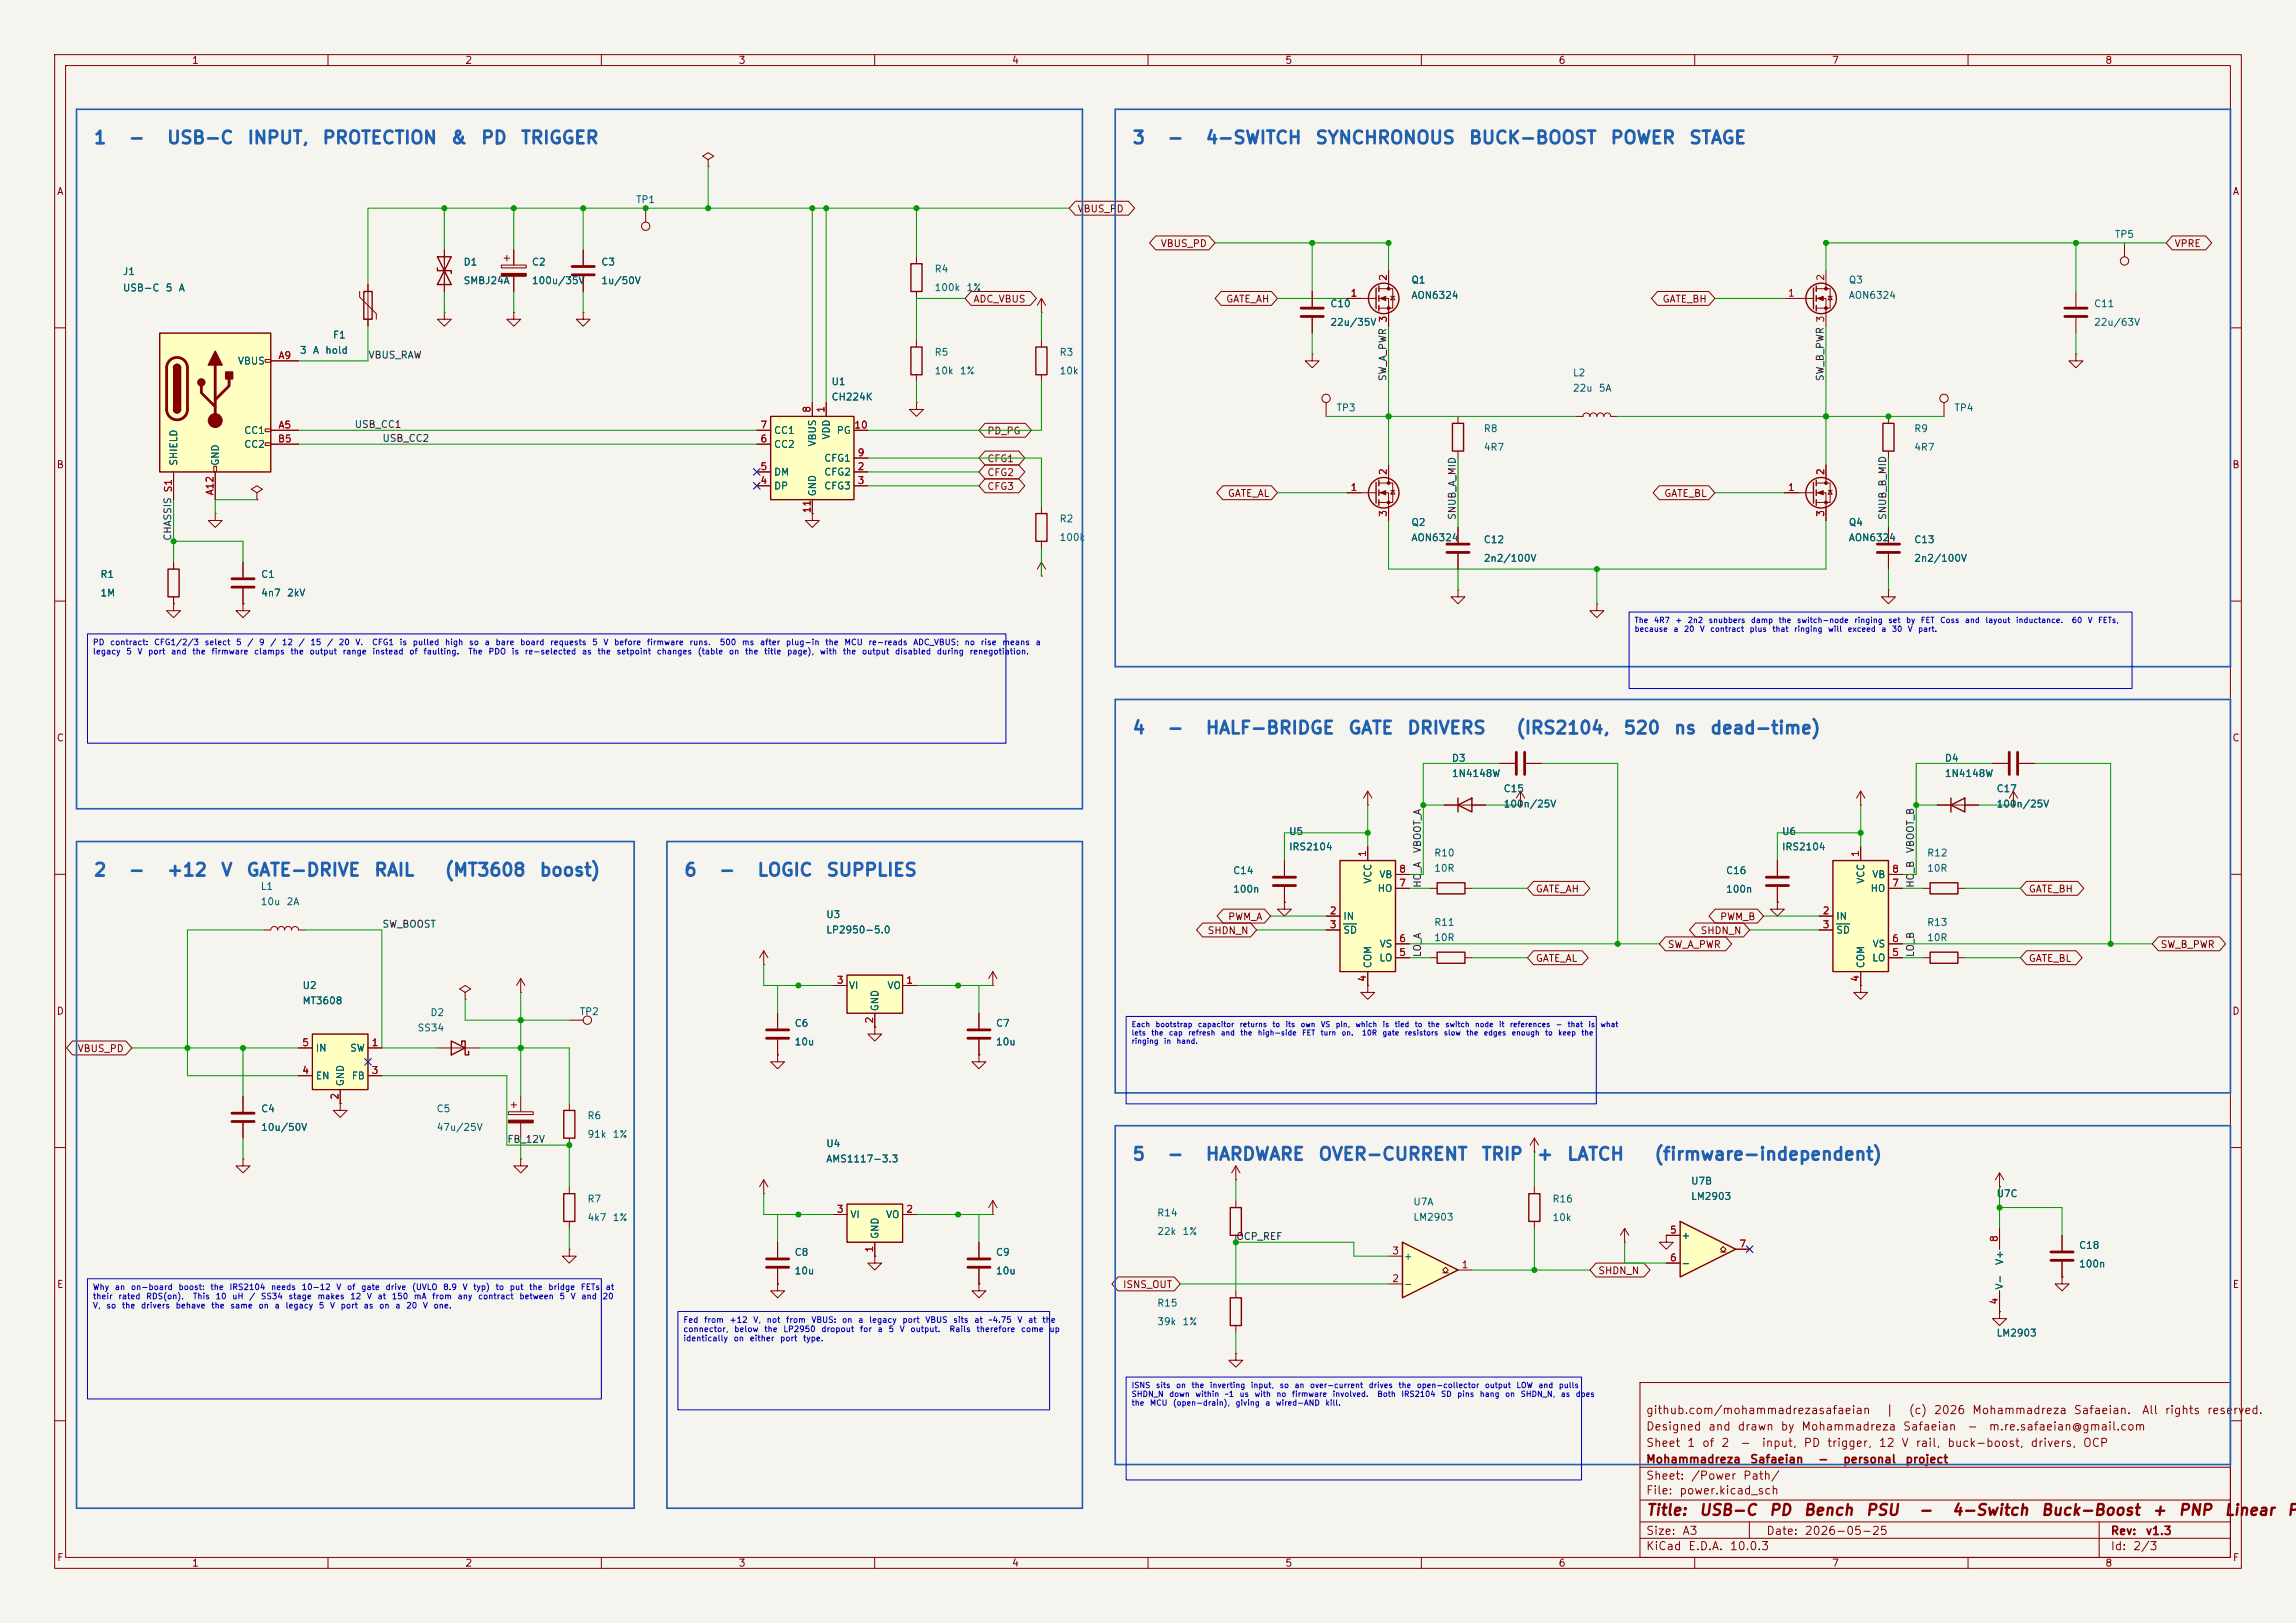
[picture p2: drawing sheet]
<svg xmlns="http://www.w3.org/2000/svg" width="420mm" height="297mm" viewBox="0 0 420 297" stroke-linecap="round" stroke-linejoin="round" font-family="sans-serif">
<defs><g id="words">
<g font-size="2.3" fill="#2060b0">
<text x="17" y="26.9">1</text>
<text x="23.4" y="26.9">-</text>
<text x="30.4" y="26.9">USB-C</text>
<text x="45.1" y="26.9">INPUT,</text>
<text x="58.8" y="26.9">PROTECTION</text>
<text x="82.3" y="26.9">&amp;</text>
<text x="87.8" y="26.9">PD</text>
<text x="95.1" y="26.9">TRIGGER</text>
<text x="207" y="26.9">3</text>
<text x="213.4" y="26.9">-</text>
<text x="220.4" y="26.9">4-SWITCH</text>
<text x="240.5" y="26.9">SYNCHRONOUS</text>
<text x="268.6" y="26.9">BUCK-BOOST</text>
<text x="294.4" y="26.9">POWER</text>
<text x="308.8" y="26.9">STAGE</text>
<text x="207" y="134.9">4</text>
<text x="213.4" y="134.9">-</text>
<text x="220.4" y="134.9">HALF-BRIDGE</text>
<text x="246.5" y="134.9">GATE</text>
<text x="257.3" y="134.9">DRIVERS</text>
<text x="277.2" y="134.9">(IRS2104,</text>
<text x="296.8" y="134.9">520</text>
<text x="306.1" y="134.9">ns</text>
<text x="312.7" y="134.9">dead-time)</text>
<text x="17" y="160.9">2</text>
<text x="23.4" y="160.9">-</text>
<text x="30.4" y="160.9">+12</text>
<text x="40.3" y="160.9">V</text>
<text x="44.9" y="160.9">GATE-DRIVE</text>
<text x="68.3" y="160.9">RAIL</text>
<text x="81.2" y="160.9">(MT3608</text>
<text x="98.6" y="160.9">boost)</text>
<text x="125" y="160.9">6</text>
<text x="131.4" y="160.9">-</text>
<text x="138.4" y="160.9">LOGIC</text>
<text x="151" y="160.9">SUPPLIES</text>
<text x="207" y="212.9">5</text>
<text x="213.4" y="212.9">-</text>
<text x="220.4" y="212.9">HARDWARE</text>
<text x="241" y="212.9">OVER-CURRENT</text>
<text x="270.9" y="212.9">TRIP</text>
<text x="281" y="212.9">+</text>
<text x="286.5" y="212.9">LATCH</text>
<text x="302.5" y="212.9">(firmware-independent)</text>
</g>
<g font-size="2" fill="#840000">
<text x="301" y="277.8">Title:</text>
<text x="310.7" y="277.8">USB-C</text>
<text x="323.5" y="277.8">PD</text>
<text x="329.8" y="277.8">Bench</text>
<text x="341.2" y="277.8">PSU</text>
<text x="350.8" y="277.8">-</text>
<text x="356.9" y="277.8">4-Switch</text>
<text x="373.2" y="277.8">Buck-Boost</text>
<text x="393.5" y="277.8">+</text>
<text x="398.3" y="277.8">PNP</text>
<text x="406.7" y="277.8">Linear</text>
<text x="418.2" y="277.8">Po</text>
</g>
<g font-size="1.5" fill="#840000">
<text x="301" y="262.1">Designed</text>
<text x="301" y="259.1">github.com/mohammadrezasafaeian</text>
<text x="312.4" y="262.1">and</text>
<text x="317.7" y="262.1">drawn</text>
<text x="325.6" y="262.1">by</text>
<text x="329.4" y="262.1">Mohammadreza</text>
<text x="344.8" y="259.1">|</text>
<text x="348" y="262.1">Safaeian</text>
<text x="349" y="259.1">(c)</text>
<text x="353.6" y="259.1">2026</text>
<text x="359.8" y="262.1">-</text>
<text x="360.6" y="259.1">Mohammadreza</text>
<text x="363.7" y="262.1">m.re.safaeian@gmail.com</text>
<text x="379.2" y="259.1">Safaeian.</text>
<text x="391.7" y="259.1">All</text>
<text x="395.9" y="259.1">rights</text>
<text x="403.6" y="259.1">reserved.</text>
<text x="301" y="268.1">Mohammadreza</text>
<text x="301" y="265.1">Sheet</text>
<text x="308.5" y="265.1">1</text>
<text x="311.2" y="265.1">of</text>
<text x="314.7" y="265.1">2</text>
<text x="318.2" y="265.1">-</text>
<text x="320" y="268.1">Safaeian</text>
<text x="322.1" y="265.1">input,</text>
<text x="329.8" y="265.1">PD</text>
<text x="332.5" y="268.1">-</text>
<text x="334.1" y="265.1">trigger,</text>
<text x="337" y="268.1">personal</text>
<text x="343.5" y="265.1">12</text>
<text x="347.7" y="265.1">V</text>
<text x="348.4" y="268.1">project</text>
<text x="350.3" y="265.1">rail,</text>
<text x="356.1" y="265.1">buck-boost,</text>
<text x="371.3" y="265.1">drivers,</text>
<text x="380.9" y="265.1">OCP</text>
<text x="301" y="273.8">File:</text>
<text x="301" y="271.1">Sheet:</text>
<text x="307.1" y="273.8">power.kicad_sch</text>
<text x="309.2" y="271.1">/Power</text>
<text x="318.7" y="271.1">Path/</text>
<text x="301" y="281.2">Size:</text>
<text x="307.6" y="281.2">A3</text>
<text x="323" y="281.2">Date:</text>
<text x="330" y="281.2">2026-05-25</text>
<text x="386" y="281.2">Rev:</text>
<text x="392.4" y="281.2">v1.3</text>
<text x="301" y="284">KiCad</text>
<text x="308.7" y="284">E.D.A.</text>
<text x="316.3" y="284">10.0.3</text>
<text x="386" y="284">Id:</text>
<text x="390.1" y="284">2/3</text>
</g>
<g font-size="1.3" fill="#840000">
<text x="35" y="12">1</text>
<text x="85" y="12">2</text>
<text x="135" y="12">3</text>
<text x="185" y="12">4</text>
<text x="235" y="12">5</text>
<text x="285" y="12">6</text>
<text x="335" y="12">7</text>
<text x="385" y="12">8</text>
<text x="10.3" y="36">A</text>
<text x="408.3" y="36">A</text>
<text x="197" y="39.2">VBUS_PD</text>
<text x="212.2" y="45.5">VBUS_PD</text>
<text x="397.7" y="45.5">VPRE</text>
<text x="178" y="55.7">ADC_VBUS</text>
<text x="224.2" y="55.7">GATE_AH</text>
<text x="304" y="55.7">GATE_BH</text>
<text x="180.5" y="79.8">PD_PG</text>
<text x="10.3" y="86">B</text>
<text x="180.5" y="90">CFG3</text>
<text x="180.5" y="87.4">CFG2</text>
<text x="180.5" y="84.9">CFG1</text>
<text x="408.2" y="86">B</text>
<text x="224.5" y="91.2">GATE_AL</text>
<text x="304.3" y="91.2">GATE_BL</text>
<text x="10.3" y="136">C</text>
<text x="408.2" y="136">C</text>
<text x="280.8" y="163.6">GATE_AH</text>
<text x="371" y="163.6">GATE_BH</text>
<text x="220.8" y="171.2">SHDN_N</text>
<text x="224.5" y="168.7">PWM_A</text>
<text x="305" y="173.8">SW_A_PWR</text>
<text x="311" y="171.2">SHDN_N</text>
<text x="314.5" y="168.7">PWM_B</text>
<text x="395.1" y="173.8">SW_B_PWR</text>
<text x="280.8" y="176.3">GATE_AL</text>
<text x="371" y="176.3">GATE_BL</text>
<text x="10.3" y="186">D</text>
<text x="408.2" y="186">D</text>
<text x="14.1" y="192.8">VBUS_PD</text>
<text x="292.3" y="233.5">SHDN_N</text>
<text x="10.3" y="236">E</text>
<text x="205.3" y="236">ISNS_OUT</text>
<text x="408.3" y="236">E</text>
<text x="10.3" y="286">F</text>
<text x="35" y="287">1</text>
<text x="85" y="287">2</text>
<text x="135" y="287">3</text>
<text x="185" y="287">4</text>
<text x="235" y="287">5</text>
<text x="285" y="287">6</text>
<text x="335" y="287">7</text>
<text x="385" y="287">8</text>
<text x="408.3" y="286">F</text>
</g>
<g font-size="1.3" fill="#006464">
<text x="116.2" y="37.5">TP1</text>
<text x="386.8" y="43.8">TP5</text>
<text x="22.4" y="50.6">J1</text>
<text x="22.4" y="53.6">USB-C</text>
<text x="30.2" y="53.6">5</text>
<text x="32.6" y="53.6">A</text>
<text x="84.7" y="48.9">D1</text>
<text x="84.7" y="52.3">SMBJ24A</text>
<text x="97.2" y="48.9">C2</text>
<text x="97.2" y="52.3">100u/35V</text>
<text x="109.9" y="48.9">C3</text>
<text x="109.9" y="52.3">1u/50V</text>
<text x="170.8" y="50.2">R4</text>
<text x="170.8" y="53.6">100k</text>
<text x="176.7" y="53.6">1%</text>
<text x="258.1" y="52.2">Q1</text>
<text x="338.1" y="52.2">Q3</text>
<text x="243.2" y="59.9">22u/35V</text>
<text x="243.2" y="56.5">C10</text>
<text x="258.1" y="55">AON6324</text>
<text x="338.1" y="55">AON6324</text>
<text x="382.9" y="59.9">22u/63V</text>
<text x="382.9" y="56.5">C11</text>
<text x="54.8" y="65.1">3</text>
<text x="57.1" y="65.1">A</text>
<text x="59.4" y="65.1">hold</text>
<text x="60.8" y="62.3">F1</text>
<text x="170.8" y="65.4">R5</text>
<text x="193.7" y="65.4">R3</text>
<text x="43.4" y="67">VBUS</text>
<text x="152" y="70.8">U1</text>
<text x="170.8" y="68.8">10k</text>
<text x="175.5" y="68.8">1%</text>
<text x="193.7" y="68.8">10k</text>
<text x="287.6" y="72">22u</text>
<text x="287.6" y="69.2">L2</text>
<text x="292.3" y="72">5A</text>
<text x="152" y="73.6">CH224K</text>
<text x="244.4" y="75.6">TP3</text>
<text x="357.4" y="75.6">TP4</text>
<text x="44.6" y="79.7">CC1</text>
<text x="44.6" y="82.3">CC2</text>
<text x="141.5" y="82.3">CC2</text>
<text x="141.5" y="79.7">CC1</text>
<text x="149.6" y="81.8" transform="rotate(-90 149.6 81.8)">VBUS</text>
<text x="152.1" y="80.5" transform="rotate(-90 152.1 80.5)">VDD</text>
<text x="153" y="79.7">PG</text>
<text x="271.3" y="79.4">R8</text>
<text x="271.3" y="82.8">4R7</text>
<text x="350" y="79.4">R9</text>
<text x="350" y="82.8">4R7</text>
<text x="32.7" y="85.3" transform="rotate(-90 32.7 85.3)">SHIELD</text>
<text x="40.3" y="85.3" transform="rotate(-90 40.3 85.3)">GND</text>
<text x="141.5" y="89.9">DP</text>
<text x="141.5" y="87.3">DM</text>
<text x="150.7" y="87.3">CFG2</text>
<text x="150.7" y="89.9">CFG3</text>
<text x="150.7" y="84.8">CFG1</text>
<text x="149.6" y="90.9" transform="rotate(-90 149.6 90.9)">GND</text>
<text x="193.7" y="95.9">R2</text>
<text x="193.7" y="99.3">100k</text>
<text x="258.1" y="96.5">Q2</text>
<text x="258.1" y="99.3">AON6324</text>
<text x="271.3" y="99.7">C12</text>
<text x="338.1" y="96.5">Q4</text>
<text x="338.1" y="99.3">AON6324</text>
<text x="350" y="99.7">C13</text>
<text x="18.3" y="106.1">R1</text>
<text x="47.7" y="106.1">C1</text>
<text x="271.3" y="103.1">2n2/100V</text>
<text x="350" y="103.1">2n2/100V</text>
<text x="18.3" y="109.5">1M</text>
<text x="47.7" y="109.5">4n7</text>
<text x="52.4" y="109.5">2kV</text>
<text x="265.5" y="139.7">D3</text>
<text x="265.5" y="142.5">1N4148W</text>
<text x="355.6" y="139.7">D4</text>
<text x="355.6" y="142.5">1N4148W</text>
<text x="274.9" y="145.3">C15</text>
<text x="274.9" y="148.1">100n/25V</text>
<text x="365.1" y="145.3">C17</text>
<text x="365.1" y="148.1">100n/25V</text>
<text x="235.7" y="155.9">IRS2104</text>
<text x="235.7" y="153.1">U5</text>
<text x="325.9" y="155.9">IRS2104</text>
<text x="325.9" y="153.1">U6</text>
<text x="225.5" y="160.3">C14</text>
<text x="251.2" y="161.8" transform="rotate(-90 251.2 161.8)">VCC</text>
<text x="252.2" y="161">VB</text>
<text x="262.2" y="157">R10</text>
<text x="262.2" y="159.8">10R</text>
<text x="315.6" y="160.3">C16</text>
<text x="341.3" y="161.8" transform="rotate(-90 341.3 161.8)">VCC</text>
<text x="342.4" y="161">VB</text>
<text x="352.4" y="157">R12</text>
<text x="352.4" y="159.8">10R</text>
<text x="47.6" y="166">10u</text>
<text x="47.6" y="163.2">L1</text>
<text x="52.3" y="166">2A</text>
<text x="225.5" y="163.7">100n</text>
<text x="251.9" y="163.5">HO</text>
<text x="315.6" y="163.7">100n</text>
<text x="342.1" y="163.5">HO</text>
<text x="151" y="171.1">LP2950-5.0</text>
<text x="151" y="168.3">U3</text>
<text x="245.6" y="168.6">IN</text>
<text x="245.6" y="171.2">SD</text>
<text x="252.3" y="173.7">VS</text>
<text x="262.2" y="169.7">R11</text>
<text x="262.2" y="172.5">10R</text>
<text x="335.8" y="168.6">IN</text>
<text x="335.8" y="171.2">SD</text>
<text x="342.4" y="173.7">VS</text>
<text x="352.4" y="169.7">R13</text>
<text x="352.4" y="172.5">10R</text>
<text x="251.2" y="177.3" transform="rotate(-90 251.2 177.3)">COM</text>
<text x="252.2" y="176.2">LO</text>
<text x="341.3" y="177.3" transform="rotate(-90 341.3 177.3)">COM</text>
<text x="342.4" y="176.2">LO</text>
<text x="55.2" y="181.3">U2</text>
<text x="55.2" y="184.1">MT3608</text>
<text x="155.2" y="181.3">VI</text>
<text x="161" y="185.2" transform="rotate(-90 161 185.2)">GND</text>
<text x="162.2" y="181.3">VO</text>
<text x="76.3" y="189">SS34</text>
<text x="78.6" y="186.2">D2</text>
<text x="105.9" y="186.1">TP2</text>
<text x="145.2" y="188.2">C6</text>
<text x="145.2" y="191.6">10u</text>
<text x="182.1" y="188.2">C7</text>
<text x="182.1" y="191.6">10u</text>
<text x="57.7" y="197.8">EN</text>
<text x="57.7" y="192.7">IN</text>
<text x="63.9" y="192.7">SW</text>
<text x="64.2" y="197.8">FB</text>
<text x="47.7" y="203.8">C4</text>
<text x="63.2" y="198.9" transform="rotate(-90 63.2 198.9)">GND</text>
<text x="79.8" y="203.8">C5</text>
<text x="47.7" y="207.2">10u/50V</text>
<text x="79.8" y="207.2">47u/25V</text>
<text x="107.3" y="205.1">R6</text>
<text x="107.3" y="208.5">91k</text>
<text x="112" y="208.5">1%</text>
<text x="151" y="213">AMS1117-3.3</text>
<text x="151" y="210.2">U4</text>
<text x="107.3" y="220.4">R7</text>
<text x="258.4" y="220.9">U7A</text>
<text x="283.9" y="220.4">R16</text>
<text x="309.2" y="219.9">LM2903</text>
<text x="309.2" y="217.1">U7B</text>
<text x="365.1" y="219.4">U7C</text>
<text x="107.3" y="223.8">4k7</text>
<text x="112" y="223.8">1%</text>
<text x="155.4" y="223.2">VI</text>
<text x="161" y="226.8" transform="rotate(-90 161 226.8)">GND</text>
<text x="162" y="223.2">VO</text>
<text x="211.6" y="222.9">R14</text>
<text x="211.6" y="226.3">22k</text>
<text x="216.2" y="226.3">1%</text>
<text x="258.4" y="223.7">LM2903</text>
<text x="283.9" y="223.8">10k</text>
<text x="307.5" y="227">+</text>
<text x="145.2" y="230.1">C8</text>
<text x="145.2" y="233.5">10u</text>
<text x="182.1" y="230.1">C9</text>
<text x="182.1" y="233.5">10u</text>
<text x="256.7" y="230.8">+</text>
<text x="307.5" y="232.1">-</text>
<text x="366.7" y="231.6" transform="rotate(-90 366.7 231.6)">V+</text>
<text x="380.2" y="232.2">100n</text>
<text x="380.2" y="228.8">C18</text>
<text x="211.6" y="239.4">R15</text>
<text x="256.7" y="235.9">-</text>
<text x="366.7" y="236.1" transform="rotate(-90 366.7 236.1)">V-</text>
<text x="211.6" y="242.8">39k</text>
<text x="216.2" y="242.8">1%</text>
<text x="365.1" y="244.9">LM2903</text>
</g>
<g font-size="1.3" fill="#a90000">
<text x="254" y="51.5" transform="rotate(-90 254 51.5)">2</text>
<text x="334" y="51.5" transform="rotate(-90 334 51.5)">2</text>
<text x="246.9" y="54.6">1</text>
<text x="254" y="59.1" transform="rotate(-90 254 59.1)">3</text>
<text x="327" y="54.6">1</text>
<text x="50.8" y="66">A9</text>
<text x="148.6" y="75.6" transform="rotate(-90 148.6 75.6)">8</text>
<text x="151.1" y="75.6" transform="rotate(-90 151.1 75.6)">1</text>
<text x="50.7" y="81.3">B5</text>
<text x="50.8" y="78.7">A5</text>
<text x="139" y="81.3">6</text>
<text x="139" y="78.7">7</text>
<text x="156.2" y="78.7">10</text>
<text x="156.8" y="83.8">9</text>
<text x="139" y="88.9">4</text>
<text x="139" y="86.3">5</text>
<text x="156.8" y="86.3">2</text>
<text x="156.8" y="88.9">3</text>
<text x="254" y="87.1" transform="rotate(-90 254 87.1)">2</text>
<text x="334" y="87.1" transform="rotate(-90 334 87.1)">2</text>
<text x="31.7" y="90.2" transform="rotate(-90 31.7 90.2)">S1</text>
<text x="39.3" y="90.8" transform="rotate(-90 39.3 90.8)">A12</text>
<text x="148.6" y="94" transform="rotate(-90 148.6 94)">11</text>
<text x="246.9" y="90.1">1</text>
<text x="254" y="94.7" transform="rotate(-90 254 94.7)">3</text>
<text x="327" y="90.1">1</text>
<text x="334" y="94.7" transform="rotate(-90 334 94.7)">3</text>
<text x="250.2" y="156.9" transform="rotate(-90 250.2 156.9)">1</text>
<text x="255.8" y="160">8</text>
<text x="340.3" y="156.9" transform="rotate(-90 340.3 156.9)">1</text>
<text x="346" y="160">8</text>
<text x="243.1" y="167.6">2</text>
<text x="255.8" y="162.5">7</text>
<text x="333.3" y="167.6">2</text>
<text x="346" y="162.5">7</text>
<text x="243.1" y="170.2">3</text>
<text x="255.8" y="172.7">6</text>
<text x="333.3" y="170.2">3</text>
<text x="346" y="172.7">6</text>
<text x="250.2" y="179.8" transform="rotate(-90 250.2 179.8)">4</text>
<text x="255.8" y="175.2">5</text>
<text x="340.3" y="179.8" transform="rotate(-90 340.3 179.8)">4</text>
<text x="346" y="175.2">5</text>
<text x="153" y="180.3">3</text>
<text x="165.7" y="180.3">1</text>
<text x="55.2" y="191.7">5</text>
<text x="67.9" y="191.7">1</text>
<text x="160" y="187.4" transform="rotate(-90 160 187.4)">2</text>
<text x="55.2" y="196.8">4</text>
<text x="67.9" y="196.8">3</text>
<text x="62.2" y="201.4" transform="rotate(-90 62.2 201.4)">2</text>
<text x="153" y="222.2">3</text>
<text x="165.7" y="222.2">2</text>
<text x="305.4" y="226">5</text>
<text x="365.7" y="227.4" transform="rotate(-90 365.7 227.4)">8</text>
<text x="160" y="229.3" transform="rotate(-90 160 229.3)">1</text>
<text x="254.6" y="229.8">3</text>
<text x="267.3" y="232.4">1</text>
<text x="305.4" y="231.1">6</text>
<text x="318.1" y="228.6">7</text>
<text x="254.6" y="234.9">2</text>
<text x="365.7" y="238.8" transform="rotate(-90 365.7 238.8)">4</text>
</g>
<g font-size="1.3" fill="#0f0f0f">
<text x="67.3" y="65.9">VBUS_RAW</text>
<text x="253.9" y="69.8" transform="rotate(-90 253.9 69.8)">SW_A_PWR 3</text>
<text x="333.9" y="69.8" transform="rotate(-90 333.9 69.8)">SW_B_PWR 3</text>
<text x="64.8" y="78.6">USB_CC1</text>
<text x="69.8" y="81.2">USB_CC2</text>
<text x="266.6" y="95.2" transform="rotate(-90 266.6 95.2)">SNUB_A_MID</text>
<text x="345.3" y="95.2" transform="rotate(-90 345.3 95.2)">SNUB_B_MID</text>
<text x="31.6" y="99.1" transform="rotate(-90 31.6 99.1)">CHASSIS S1</text>
<text x="260.2" y="156.2" transform="rotate(-90 260.2 156.2)">VBOOT_A</text>
<text x="350.4" y="156.2" transform="rotate(-90 350.4 156.2)">VBOOT_B</text>
<text x="260.2" y="162.6" transform="rotate(-90 260.2 162.6)">HO_A</text>
<text x="350.4" y="162.6" transform="rotate(-90 350.4 162.6)">HO_B</text>
<text x="69.8" y="170.1">SW_BOOST</text>
<text x="260.2" y="175.3" transform="rotate(-90 260.2 175.3)">LO_A</text>
<text x="350.4" y="175.3" transform="rotate(-90 350.4 175.3)">LO_B</text>
<text x="92.7" y="209.4">FB_12V</text>
<text x="226.1" y="227.2">OCP_REF</text>
</g>
<g font-size="1.1" fill="#0000c2">
<text x="16.9" y="118.3">PD</text>
<text x="20" y="118.3">contract:</text>
<text x="28.1" y="118.3">CFG1/2/3</text>
<text x="37.3" y="118.3">select</text>
<text x="43.1" y="118.3">5</text>
<text x="45.1" y="118.3">/</text>
<text x="47.3" y="118.3">9</text>
<text x="49.3" y="118.3">/</text>
<text x="51.5" y="118.3">12</text>
<text x="54.5" y="118.3">/</text>
<text x="56.7" y="118.3">15</text>
<text x="59.7" y="118.3">/</text>
<text x="61.9" y="118.3">20</text>
<text x="64.9" y="118.3">V.</text>
<text x="68" y="118.3">CFG1</text>
<text x="73" y="118.3">is</text>
<text x="75.4" y="118.3">pulled</text>
<text x="81.3" y="118.3">high</text>
<text x="85.7" y="118.3">so</text>
<text x="88.5" y="118.3">a</text>
<text x="90.5" y="118.3">bare</text>
<text x="95" y="118.3">board</text>
<text x="100.5" y="118.3">requests</text>
<text x="108.2" y="118.3">5</text>
<text x="110.3" y="118.3">V</text>
<text x="112.2" y="118.3">before</text>
<text x="118.2" y="118.3">firmware</text>
<text x="126" y="118.3">runs.</text>
<text x="131.6" y="118.3">500</text>
<text x="135.6" y="118.3">ms</text>
<text x="138.9" y="118.3">after</text>
<text x="143.7" y="118.3">plug-in</text>
<text x="150.9" y="118.3">the</text>
<text x="154.4" y="118.3">MCU</text>
<text x="158.8" y="118.3">re-reads</text>
<text x="166.9" y="118.3">ADC_VBUS;</text>
<text x="176.3" y="118.3">no</text>
<text x="179.3" y="118.3">rise</text>
<text x="183.2" y="118.3">means</text>
<text x="189.3" y="118.3">a</text>
<text x="16.9" y="120">legacy</text>
<text x="23" y="120">5</text>
<text x="25" y="120">V</text>
<text x="27" y="120">port</text>
<text x="31.2" y="120">and</text>
<text x="35.1" y="120">the</text>
<text x="38.6" y="120">firmware</text>
<text x="46.4" y="120">clamps</text>
<text x="53" y="120">the</text>
<text x="56.5" y="120">output</text>
<text x="62.6" y="120">range</text>
<text x="68" y="120">instead</text>
<text x="74.8" y="120">of</text>
<text x="77.4" y="120">faulting.</text>
<text x="85.6" y="120">The</text>
<text x="89.3" y="120">PDO</text>
<text x="93.5" y="120">is</text>
<text x="95.9" y="120">re-selected</text>
<text x="106.3" y="120">as</text>
<text x="109.2" y="120">the</text>
<text x="112.7" y="120">setpoint</text>
<text x="120" y="120">changes</text>
<text x="127.5" y="120">(table</text>
<text x="133.2" y="120">on</text>
<text x="136.2" y="120">the</text>
<text x="139.7" y="120">title</text>
<text x="143.9" y="120">page),</text>
<text x="149.9" y="120">with</text>
<text x="154.1" y="120">the</text>
<text x="157.6" y="120">output</text>
<text x="163.6" y="120">disabled</text>
<text x="171.3" y="120">during</text>
<text x="177.3" y="120">renegotiation.</text>
<text x="16.9" y="236.3">Why</text>
<text x="16.9" y="238">their</text>
<text x="16.9" y="239.7">V,</text>
<text x="19.3" y="239.7">so</text>
<text x="20.9" y="236.3">an</text>
<text x="21.5" y="238">rated</text>
<text x="22.2" y="239.7">the</text>
<text x="23.8" y="236.3">on-board</text>
<text x="25.7" y="239.7">drivers</text>
<text x="26.6" y="238">RDS(on).</text>
<text x="32" y="239.7">behave</text>
<text x="32.5" y="236.3">boost:</text>
<text x="35.2" y="238">This</text>
<text x="38.4" y="236.3">the</text>
<text x="38.5" y="239.7">the</text>
<text x="39.3" y="238">10</text>
<text x="41.9" y="236.3">IRS2104</text>
<text x="42" y="239.7">same</text>
<text x="42.4" y="238">uH</text>
<text x="45.5" y="238">/</text>
<text x="47.2" y="239.7">on</text>
<text x="47.6" y="238">SS34</text>
<text x="49.5" y="236.3">needs</text>
<text x="50.1" y="239.7">a</text>
<text x="52.1" y="239.7">legacy</text>
<text x="52.7" y="238">stage</text>
<text x="55.1" y="236.3">10-12</text>
<text x="58" y="238">makes</text>
<text x="58.2" y="239.7">5</text>
<text x="60.3" y="239.7">V</text>
<text x="61.4" y="236.3">V</text>
<text x="62.2" y="239.7">port</text>
<text x="63.4" y="236.3">of</text>
<text x="64" y="238">12</text>
<text x="66" y="236.3">gate</text>
<text x="66.4" y="239.7">as</text>
<text x="67" y="238">V</text>
<text x="69" y="238">at</text>
<text x="69.3" y="239.7">on</text>
<text x="70.4" y="236.3">drive</text>
<text x="71.6" y="238">150</text>
<text x="72.2" y="239.7">a</text>
<text x="74.2" y="239.7">20</text>
<text x="75.3" y="236.3">(UVLO</text>
<text x="75.6" y="238">mA</text>
<text x="77.3" y="239.7">V</text>
<text x="79" y="238">from</text>
<text x="79.2" y="239.7">one.</text>
<text x="81" y="236.3">8.9</text>
<text x="83.6" y="238">any</text>
<text x="84.5" y="236.3">V</text>
<text x="86.5" y="236.3">typ)</text>
<text x="87.4" y="238">contract</text>
<text x="90.6" y="236.3">to</text>
<text x="93.2" y="236.3">put</text>
<text x="94.9" y="238">between</text>
<text x="96.7" y="236.3">the</text>
<text x="100.2" y="236.3">bridge</text>
<text x="102.2" y="238">5</text>
<text x="104.3" y="238">V</text>
<text x="106.1" y="236.3">FETs</text>
<text x="106.2" y="238">and</text>
<text x="110.1" y="238">20</text>
<text x="110.7" y="236.3">at</text>
<text x="124.9" y="242.3">Fed</text>
<text x="124.9" y="244">connector,</text>
<text x="124.9" y="245.7">identically</text>
<text x="128.7" y="242.3">from</text>
<text x="133.3" y="242.3">+12</text>
<text x="134.1" y="245.7">on</text>
<text x="134.2" y="244">below</text>
<text x="137" y="245.7">either</text>
<text x="137.7" y="242.3">V,</text>
<text x="139.7" y="244">the</text>
<text x="140.1" y="242.3">not</text>
<text x="142.6" y="245.7">port</text>
<text x="143.2" y="244">LP2950</text>
<text x="143.7" y="242.3">from</text>
<text x="146.8" y="245.7">type.</text>
<text x="148.3" y="242.3">VBUS:</text>
<text x="150.1" y="244">dropout</text>
<text x="153.9" y="242.3">on</text>
<text x="156.9" y="242.3">a</text>
<text x="157.2" y="244">for</text>
<text x="158.9" y="242.3">legacy</text>
<text x="160.4" y="244">a</text>
<text x="162.4" y="244">5</text>
<text x="164.5" y="244">V</text>
<text x="165" y="242.3">port</text>
<text x="166.4" y="244">output.</text>
<text x="169.2" y="242.3">VBUS</text>
<text x="173.6" y="244">Rails</text>
<text x="174.3" y="242.3">sits</text>
<text x="178.1" y="242.3">at</text>
<text x="178.5" y="244">therefore</text>
<text x="180.7" y="242.3">~4.75</text>
<text x="186" y="242.3">V</text>
<text x="186.7" y="244">come</text>
<text x="188" y="242.3">at</text>
<text x="190.6" y="242.3">the</text>
<text x="191.9" y="244">up</text>
</g>
<g font-size="1" fill="#0000c2">
<text x="298.9" y="114.3">The</text>
<text x="298.9" y="115.9">because</text>
<text x="302.4" y="114.3">4R7</text>
<text x="306" y="115.9">a</text>
<text x="306.4" y="114.3">+</text>
<text x="307.9" y="115.9">20</text>
<text x="308.6" y="114.3">2n2</text>
<text x="310.9" y="115.9">V</text>
<text x="312.5" y="114.3">snubbers</text>
<text x="312.7" y="115.9">contract</text>
<text x="319.9" y="115.9">plus</text>
<text x="320.2" y="114.3">damp</text>
<text x="324.1" y="115.9">that</text>
<text x="325.3" y="114.3">the</text>
<text x="328.1" y="115.9">ringing</text>
<text x="328.6" y="114.3">switch-node</text>
<text x="334.3" y="115.9">will</text>
<text x="337.9" y="115.9">exceed</text>
<text x="339.1" y="114.3">ringing</text>
<text x="344" y="115.9">a</text>
<text x="345.3" y="114.3">set</text>
<text x="346" y="115.9">30</text>
<text x="348.6" y="114.3">by</text>
<text x="348.9" y="115.9">V</text>
<text x="350.8" y="115.9">part.</text>
<text x="351.3" y="114.3">FET</text>
<text x="354.8" y="114.3">Coss</text>
<text x="359.3" y="114.3">and</text>
<text x="363.1" y="114.3">layout</text>
<text x="368.7" y="114.3">inductance.</text>
<text x="378.9" y="114.3">60</text>
<text x="381.8" y="114.3">V</text>
<text x="383.7" y="114.3">FETs,</text>
<text x="206.9" y="188.2">Each</text>
<text x="206.9" y="189.7">lets</text>
<text x="206.9" y="191.2">ringing</text>
<text x="210.5" y="189.7">the</text>
<text x="211.3" y="188.2">bootstrap</text>
<text x="212.8" y="191.2">in</text>
<text x="213.7" y="189.7">cap</text>
<text x="215.1" y="191.2">hand.</text>
<text x="217.2" y="189.7">refresh</text>
<text x="219" y="188.2">capacitor</text>
<text x="223.2" y="189.7">and</text>
<text x="226.7" y="188.2">returns</text>
<text x="226.8" y="189.7">the</text>
<text x="230" y="189.7">high-side</text>
<text x="232.7" y="188.2">to</text>
<text x="235.1" y="188.2">its</text>
<text x="237.8" y="188.2">own</text>
<text x="238.1" y="189.7">FET</text>
<text x="241.5" y="189.7">turn</text>
<text x="241.5" y="188.2">VS</text>
<text x="244.2" y="188.2">pin,</text>
<text x="245.3" y="189.7">on.</text>
<text x="247.8" y="188.2">which</text>
<text x="249" y="189.7">10R</text>
<text x="252.8" y="189.7">gate</text>
<text x="252.8" y="188.2">is</text>
<text x="255" y="188.2">tied</text>
<text x="256.9" y="189.7">resistors</text>
<text x="258.7" y="188.2">to</text>
<text x="261.1" y="188.2">the</text>
<text x="264" y="189.7">slow</text>
<text x="264.3" y="188.2">switch</text>
<text x="268.1" y="189.7">the</text>
<text x="269.7" y="188.2">node</text>
<text x="271.3" y="189.7">edges</text>
<text x="274.1" y="188.2">it</text>
<text x="276.1" y="188.2">references</text>
<text x="276.4" y="189.7">enough</text>
<text x="282.5" y="189.7">to</text>
<text x="284.5" y="188.2">-</text>
<text x="284.9" y="189.7">keep</text>
<text x="286.7" y="188.2">that</text>
<text x="289.2" y="189.7">the</text>
<text x="290.5" y="188.2">is</text>
<text x="292.7" y="188.2">what</text>
<text x="206.9" y="254.3">ISNS</text>
<text x="206.9" y="255.9">SHDN_N</text>
<text x="206.9" y="257.5">the</text>
<text x="210.3" y="257.5">MCU</text>
<text x="211.3" y="254.3">sits</text>
<text x="213.8" y="255.9">down</text>
<text x="214.5" y="257.5">(open-drain),</text>
<text x="215" y="254.3">on</text>
<text x="217.9" y="254.3">the</text>
<text x="218.6" y="255.9">within</text>
<text x="221.2" y="254.3">inverting</text>
<text x="224" y="255.9">~1</text>
<text x="225.9" y="257.5">giving</text>
<text x="226.6" y="255.9">us</text>
<text x="228.7" y="254.3">input,</text>
<text x="229.4" y="255.9">with</text>
<text x="231.4" y="257.5">a</text>
<text x="233.3" y="257.5">wired-AND</text>
<text x="233.4" y="255.9">no</text>
<text x="234" y="254.3">so</text>
<text x="236.2" y="255.9">firmware</text>
<text x="236.7" y="254.3">an</text>
<text x="239.5" y="254.3">over-current</text>
<text x="242.3" y="257.5">kill.</text>
<text x="243.7" y="255.9">involved.</text>
<text x="250.3" y="254.3">drives</text>
<text x="251.8" y="255.9">Both</text>
<text x="255.7" y="254.3">the</text>
<text x="256.2" y="255.9">IRS2104</text>
<text x="259.1" y="254.3">open-collector</text>
<text x="263.5" y="255.9">SD</text>
<text x="266.5" y="255.9">pins</text>
<text x="270.6" y="255.9">hang</text>
<text x="271.5" y="254.3">output</text>
<text x="275.2" y="255.9">on</text>
<text x="277.3" y="254.3">LOW</text>
<text x="278.1" y="255.9">SHDN_N,</text>
<text x="281.3" y="254.3">and</text>
<text x="285" y="254.3">pulls</text>
<text x="285.4" y="255.9">as</text>
<text x="288.1" y="255.9">does</text>
</g>
</g></defs>
<path d="M0 0h420v297h-420z" fill="#f5f4ef" stroke="#f5f4ef" stroke-width=".18"/>
<g fill="none" stroke="#840000" stroke-width=".18">
<path d="M10 10h400v277h-400zM12 12h396v273h-396zM60 10v2M110 10v2M160 10v2M210 10v2M260 10v2M310 10v2M360 10v2M118.1 38.1v2.5M81.3 57.2v1.2h1.2l-1.2 1.3-1.3-1.3h1.3M81.3 57.2h.1"/>
<path d="M81.3 45.7v7.6M94 57.2v1.2h1.2l-1.2 1.3-1.3-1.3h1.3M94 57.2h.1M240 53.3v2.8M240 58.2v2.8M246.4 54.6h5.3M252.2 52.8h2.6v3.6h-2.6M252.2 54.6h1.8v5.1M254 49.5v3.3M254.4 54.2h.7M254.8 54.2l.3 .7h-.7zM10 60h2"/>
<path d="M242.6 73.7v2.5M266.7 76.2v1.3M408 60h2M39.4 94v1.3h1.2l-1.2 1.2-1.3-1.2h1.3M39.4 94h.1M47 90.2l1-.7-1-.6-1 .6 1 .7v1.2M47 91.4h.1M266.7 82.6v1.2M266.7 96.5v2.8M10 110h2M31.7 110.5v1.3h1.3l-1.3 1.2-1.2-1.2h1.2M31.7 110.5h.1"/>
<path d="M44.4 110.5v1.3h1.3l-1.3 1.2-1.2-1.2h1.2M44.4 110.5h.1M44.4 102.9v2.8M44.4 107.7v2.8M266.7 101.3v2.8M408 110h2M274.3 139.7h2.8M279.1 139.7h2.8M10 160h2M250.2 147.3h.1M250.2 144.8l-.8 1.3M250.2 144.8l.8 1.3"/>
<path d="M250.2 144.8v2.5M264.2 147.3h7.6M325.1 157.5v2.8M408 160h2M325.1 162.3v2.8M10 210h2M408 210h2M300 253h108v32h-108zM10 260h2M300 278.5h108M300 274.5h108M300 268.5h108"/>
<path d="M320 278.5v3M384 278.5v6.5M408 260h2M60 285v2M110 285v2M160 285v2M210 285v2M260 285v2M300 281.5h108M310 285v2M360 285v2"/>
<circle cx="118.1" cy="41.4" r=".76"/>
<circle cx="242.6" cy="72.9" r=".76"/>
</g>
<g fill="none" stroke="#840000" stroke-width=".25">
<path d="M80 47h2.5l-2.5 5.1h2.5zM80 49v.5h2.5v.5M251.7 52.7v3.8M252.2 52.3v1M252.2 54.1v1M252.2 55.9v1M265.7 77.5h2v5.1h-2zM266.7 147.3l2.5-1.2v2.5zM266.7 146.1v2.5"/>
<circle cx="253.1" cy="54.6" r="2.79"/>
</g>
<path d="M238 56.4h4.1M238 57.9h4.1M264.7 99.6h4M42.4 105.9h4.1M42.4 107.4h4.1M264.7 101.1h4M277.4 137.7v4M278.9 137.7v4M323.1 160.5h4.1M323.1 162.1h4.1" fill="none" stroke="#840000" stroke-width=".51"/>
<g fill="#840000" stroke="#840000" stroke-width=".18">
<path d="M252.5 54.6l1-.4v.8z"/>
<circle cx="254" cy="52.8" r=".25"/>
<circle cx="254" cy="56.4" r=".25"/>
</g>
<path d="M335.3 157.5h10.1v20.3h-10.1z" fill="#ffffc2"/>
<path d="M335.3 157.5h10.1v20.3h-10.1z" fill="none" stroke="#840000" stroke-width=".25"/>
<g fill="none" stroke="#840000" stroke-width=".18">
<path d="M91.7 48.5h4.6v.5h-4.6zM92.2 47.2h1M92.7 46.7v1.1M94 45.7v2.8M94 50.5v2.8M340.4 147.3h.1M340.4 144.8v2.5M340.4 154.9v2.6M340.4 144.8l-.8 1.3M340.4 144.8l.7 1.3M325.1 165.1v1.3h1.3l-1.3 1.2-1.3-1.2h1.3M325.1 165.1h.1"/>
<path d="M332.7 167.6h2.6M332.7 170.2h2.6M340.4 177.8v2.5M345.4 175.3h2.6M345.4 172.7h2.6M345.4 162.6h2.6M345.4 160h2.6M340.4 180.3v1.3h1.2l-1.2 1.3-1.3-1.3h1.3M340.4 180.3h.1"/>
</g>
<path d="M335.9 169.1h2.4" fill="none" stroke="#006464" stroke-width=".18"/>
<path d="M91.7 50h4.6v.5h-4.6z" fill="#840000" stroke="#840000" stroke-width=".18"/>
<path d="M245.1 157.5h10.2v20.3h-10.2z" fill="#ffffc2"/>
<path d="M245.1 157.5h10.2v20.3h-10.2zM103.1 203.2h2.1v5.1h-2.1zM103.1 218.4h2.1v5.1h-2.1z" fill="none" stroke="#840000" stroke-width=".25"/>
<g fill="none" stroke="#840000" stroke-width=".18">
<path d="M250.2 154.9v2.6M242.6 167.6h2.5M242.6 170.2h2.5M250.2 177.8v2.5M255.3 175.3h2.5M255.3 172.7h2.5M255.3 162.6h2.5M255.3 160h2.5M104.1 186.7h2.6M44.4 200.7v2.8M44.4 205.5v2.8M62.2 201.9v1.3h1.3l-1.3 1.3-1.2-1.3h1.2"/>
<path d="M62.2 201.9h.1M104.1 201.9v1.3M104.1 208.3v1.3M104.1 217.2v1.2M104.1 223.5v1.3"/>
<circle cx="107.4" cy="186.7" r=".76"/>
</g>
<path d="M245.7 169.1h2.5" fill="none" stroke="#006464" stroke-width=".18"/>
<path d="M42.4 203.7h4.1M42.4 205.2h4.1" fill="none" stroke="#840000" stroke-width=".51"/>
<path d="M57.1 189.2h10.2v10.2h-10.2z" fill="#ffffc2"/>
<path d="M66.5 53.3h1.6v5.1h-1.6zM57.1 189.2h10.2v10.2h-10.2z" fill="none" stroke="#840000" stroke-width=".25"/>
<g fill="none" stroke="#840000" stroke-width=".18">
<path d="M129.5 29.2l1.1-.6-1.1-.7-1 .7 1 .6v1.3M129.5 30.5h.1M65.8 53.3v1.1l3 3v1M67.3 52.1v7.6M234.9 157.5v2.8M48.3 170.2h1.2a.64 .64 0 0 1 .7-.7 .64 .64 0 0 1 .6 .7 .64 .64 0 0 1 .6-.7 .64 .64 0 0 1 .7 .7 .64 .64 0 0 1 .6-.7 .64 .64 0 0 1 .6 .7 .64 .64 0 0 1 .7-.7 .64 .64 0 0 1 .6 .7h1.3M95.2 179.1l-.7 1.2M95.2 179.1l.8 1.2M95.2 179.1v2.5M234.9 165.1v1.3h1.3l-1.3 1.2-1.2-1.2h1.2M234.9 165.1h.1M234.9 162.3v2.8"/>
<path d="M54.6 191.8h2.5M54.6 196.9h2.5M62.2 199.4v2.5M67.3 191.8h2.5M67.3 196.9h2.5M85.1 181.6l1-.6-1-.7-1 .7 1 .6v1.3M85.1 182.9h.1M95.2 181.6h.1M250.2 180.3v1.3h1.3l-1.3 1.3-1.3-1.3h1.3M250.2 180.3h.1"/>
</g>
<path d="M232.9 160.5h4.1M232.9 162.1h4.1" fill="none" stroke="#840000" stroke-width=".51"/>
<path d="M141 76.2h15.2v15.2h-15.2z" fill="#ffffc2"/>
<path d="M141 76.2h15.2v15.2h-15.2zM262.9 161.5h5.1v2.1h-5.1zM262.9 174.2h5.1v2.1h-5.1z" fill="none" stroke="#840000" stroke-width=".25"/>
<g fill="none" stroke="#840000" stroke-width=".18">
<path d="M106.7 57.2v1.2h1.2l-1.2 1.3-1.3-1.3h1.3M106.7 57.2h.1M106.7 45.7v2.8M106.7 50.5v2.8M138.4 78.7h2.6M148.6 73.7v2.5M151.1 73.7v2.5M156.2 78.7h2.5M138.4 86.4h2.6M138.4 88.9h2.6M138.4 81.3h2.6M148.6 91.4v2.6"/>
<path d="M156.2 86.4h2.5M156.2 88.9h2.5M156.2 83.8h2.5M278.1 147.3h.1M278.1 144.8l-.7 1.3M278.1 144.8l.8 1.3M278.1 144.8v2.5M261.6 162.6h1.3M261.6 175.3h1.3M268 162.6h1.2M268 175.3h1.2"/>
</g>
<path d="M104.6 48.8h4.1M104.6 50.3h4.1" fill="none" stroke="#840000" stroke-width=".51"/>
<path d="M29.2 61h20.3v25.4h-20.3z" fill="#ffffc2"/>
<g fill="none" stroke="#840000" stroke-width=".18">
<path d="M190.5 57.2h.1M190.5 54.6l-.8 1.3M190.5 54.6l.8 1.3M190.5 54.6v2.6M326.4 54.6h5.3M332.2 52.8h2.6v3.6h-2.6M332.2 54.6h1.8v5.1M334 49.5v3.3M334.4 54.2h.8M334.8 54.2l.4 .7h-.8zM379.7 53.3v2.8M379.7 58.2v2.8"/>
<path d="M388.6 44.5v2.5M48.5 65.8h1v.5h-1zM48.5 78.5h1v.5h-1zM49.5 78.7h5.1M49.5 66h5.1M190.5 62.2v1.3M190.5 68.6v1.3M240 64.8v1.2h1.3l-1.3 1.3-1.2-1.3h1.2M240 64.8h.1M288.3 76.2h1.3a.64 .64 0 0 1 .6-.6 .64 .64 0 0 1 .6 .6 .64 .64 0 0 1 .7-.6 .64 .64 0 0 1 .6 .6 .64 .64 0 0 1 .6-.6 .64 .64 0 0 1 .7 .6 .64 .64 0 0 1 .6-.6 .64 .64 0 0 1 .6 .6h1.3M345.4 76.2v1.3M355.6 73.7v2.5"/>
<path d="M379.7 64.8v1.2h1.3l-1.3 1.3-1.2-1.3h1.2M379.7 64.8h.1M31.7 86.4v5M39.1 85.3h.5v1.1h-.5zM39.4 86.4v5M48.5 81h1v.5h-1zM49.5 81.3h5.1M148.6 94v1.3h1.3l-1.3 1.2-1.3-1.2h1.3M148.6 94h.1M190.5 92.7v1.3M190.5 99.1v1.2M246.4 90.2h5.3"/>
<path d="M252.2 88.4h2.6v3.5h-2.6M252.2 90.2h1.8v5.1M254 85.1v3.3M254.4 89.8h.7M254.8 89.8l.3 .6h-.7zM345.4 82.6v1.2M345.4 96.5v2.8M31.7 102.9v1.2M31.7 109.2v1.3M190.5 105.4h.1M190.5 102.9v2.5M190.5 102.9l-.8 1.2"/>
<path d="M190.5 102.9l.8 1.2M292.1 110.5v1.3h1.3l-1.3 1.2-1.3-1.2h1.3M292.1 110.5h.1M345.4 101.3v2.8M139.7 218.4h.1M139.7 215.9l-.8 1.3M139.7 215.9l.8 1.3M139.7 215.9v2.5M226.1 219.7v1.3M226.1 226.1v1.2"/>
<circle cx="388.6" cy="47.8" r=".76"/>
<circle cx="355.6" cy="72.9" r=".76"/>
</g>
<g fill="none" stroke="#840000" stroke-width=".25">
<path d="M331.7 52.7v3.8M332.2 52.3v1M332.2 54.1v1M332.2 55.9v1M29.2 61h20.3v25.4h-20.3zM31.7 67.3a.64 .64 0 0 1 .7-.6 .64 .64 0 0 1 .6 .6M31.7 74.9a.64 .64 0 0 0 .7 .7 .64 .64 0 0 0 .6-.7M189.5 63.5h2v5.1h-2zM344.4 77.5h2.1v5.1h-2.1zM189.5 94h2v5.1h-2zM251.7 88.3v3.8M252.2 87.9v1"/>
<path d="M252.2 89.7v1M252.2 91.4v1.1M30.7 104.1h2.1v5.1h-2.1zM225 221h2.1v5.1h-2.1z"/>
<circle cx="333.1" cy="54.6" r="2.79"/>
<circle cx="253.1" cy="90.2" r="2.79"/>
</g>
<path d="M377.7 56.4h4.1M377.7 57.9h4.1M31 66a1.9 1.9 0 0 1 2.1-.4 1.9 1.9 0 0 1 1.2 1.7v7.6a1.91 1.91 0 0 1-1.9 1.9 1.91 1.91 0 0 1-1.9-1.9v-7.7l.2-.7zM36.8 70.6v1.3l2.6 2.5M39.4 66.8v10.2M41.9 69.3v1.3l-2.5 2.6M343.4 99.6h4.1M343.4 101.1h4.1" fill="none" stroke="#840000" stroke-width=".51"/>
<g fill="#840000" stroke="#840000" stroke-width=".25">
<path d="M31.7 67.3h1.3v7.6h-1.3z"/>
<path d="M31.9 66.9a.64 .64 0 0 1 .7-.2 .64 .64 0 0 1 .4 .6h-1.3z"/>
<path d="M31.7 74.9h1.3a.64 .64 0 0 1-.6 .7 .64 .64 0 0 1-.7-.7z"/>
<path d="M39.4 64.3l1.2 2.5h-2.5z"/>
<path d="M41.3 68.1h1.2v1.2h-1.2z"/>
<circle cx="36.8" cy="70" r=".63"/>
</g>
<g fill="#840000" stroke="#840000" stroke-width=".18">
<path d="M252.5 90.2l1-.4v.8z"/>
<path d="M332.5 54.6l1-.4v.8z"/>
<circle cx="39.4" cy="77" r="1.27"/>
<circle cx="254" cy="88.4" r=".25"/>
<circle cx="254" cy="91.9" r=".25"/>
<circle cx="334" cy="52.8" r=".25"/>
<circle cx="334" cy="56.4" r=".25"/>
</g>
<path d="M256.5 227.3l10.2 5.1-10.2 5.1z" fill="#ffffc2"/>
<path d="M166.6 48.3h2.1v5h-2.1zM166.6 63.5h2.1v5.1h-2.1zM279.7 218.4h2v5.1h-2zM225 237.5h2.1v5.1h-2.1zM256.5 227.3l10.2 5.1-10.2 5.1z" fill="none" stroke="#840000" stroke-width=".25"/>
<g fill="none" stroke="#840000" stroke-width=".18">
<path d="M167.6 47v1.3M167.6 53.3v1.3M167.6 73.7v1.2h1.3l-1.3 1.3-1.2-1.3h1.2M167.6 73.7h.1M167.6 62.2v1.3M167.6 68.6v1.3M181.6 177.8v2.5M181.6 177.8l-.8 1.3M181.6 177.8l.8 1.3M142.2 185.4v2.8M142.2 190.2v2.8M179.1 193v1.3h1.2l-1.2 1.3-1.3-1.3h1.3"/>
<path d="M179.1 193h.1M179.1 185.4v2.8M179.1 190.2v2.8M181.6 180.3h.1M181.6 219.7l-.8 1.3M181.6 219.7l.8 1.3M181.6 219.7v2.5M226.1 215.9h.1M226.1 213.4v2.5M226.1 213.4l-.8 1.2M226.1 213.4l.7 1.2M280.7 210.8h.1"/>
<path d="M280.7 208.3l-.8 1.3M280.7 208.3l.7 1.3M280.7 208.3v2.5M280.7 217.2v1.2M142.2 227.3v2.8M142.2 232.2v2.7M179.1 227.3v2.8M179.1 232.2v2.7M181.6 222.2h.1M226.1 236.2v1.3M254 234.9h2.5M254 229.9h2.5"/>
<path d="M263.9 232.9h.5l-.5-.5 .5-.5 .5 .5-.5 .5h.5M266.7 232.4h2.5M280.7 223.5v1.3M304.8 226.1v1.2h1.3l-1.3 1.3-1.3-1.3h1.3M304.8 226.1h.1M226.1 247.6v1.3h1.2l-1.2 1.3-1.3-1.3h1.3M226.1 247.6h.1M226.1 242.6v1.2"/>
</g>
<path d="M140.2 188.5h4.1M140.2 190h4.1M177 188.5h4.1M177 190h4.1M140.2 230.4h4.1M140.2 231.9h4.1M177 230.4h4.1M177 231.9h4.1" fill="none" stroke="#840000" stroke-width=".51"/>
<path d="M307.3 223.5l10.2 5.1-10.2 5.1z" fill="#ffffc2"/>
<path d="M307.3 223.5l10.2 5.1-10.2 5.1z" fill="none" stroke="#840000" stroke-width=".25"/>
<g fill="none" stroke="#840000" stroke-width=".18">
<path d="M93 203.5h4.5v.5h-4.5zM93.5 202.2h1M94 201.7v1M95.2 200.7v2.8M95.2 205.5v2.8M297.2 227.3h.1M297.2 224.8l-.8 1.3M297.2 224.8l.7 1.3M297.2 224.8v2.5M304.8 226.1h2.5M304.8 231.1h2.5M314.7 229.1h.5l-.5-.5 .5-.5 .5 .5-.5 .5h.5"/>
<path d="M317.5 228.6h2.5M377.2 233.7v1.2h1.3l-1.3 1.3-1.3-1.3h1.3M377.2 233.7h.1M365.8 240v1.3h1.2l-1.2 1.3-1.3-1.3h1.3M365.8 240h.1"/>
</g>
<path d="M93 205h4.5v.5h-4.5z" fill="#840000" stroke="#840000" stroke-width=".18"/>
<path d="M154.9 220.3h10.2v7h-10.2z" fill="#ffffc2"/>
<path d="M154.9 220.3h10.2v7h-10.2z" fill="none" stroke="#840000" stroke-width=".25"/>
<path d="M139.7 176.5h.1M139.7 174l-.8 1.3M139.7 174l.8 1.3M139.7 174v2.5M160 188v1.2h1.3l-1.3 1.3-1.3-1.3h1.3M160 188h.1M152.4 222.2h2.5M160 227.3v2.6M165.1 222.2h2.5M365.8 224.8v3.8M365.8 236.2v3.8" fill="none" stroke="#840000" stroke-width=".18"/>
<path d="M154.9 178.4h10.2v7h-10.2z" fill="#ffffc2"/>
<g fill="none" stroke="#840000" stroke-width=".25">
<path d="M331.7 88.3v3.8M332.2 87.9v1M332.2 89.7v1M332.2 91.4v1.1M356.9 147.3l2.5-1.2v2.5zM356.9 146.1v2.5M154.9 178.4h10.2v7h-10.2zM353.1 174.2h5v2.1h-5zM353.1 161.5h5v2.1h-5zM82.5 190.5l2.6 1.3-2.6 1.2zM84.5 191.1v-.6h.6v2.5h.6v-.6"/>
<circle cx="333.1" cy="90.2" r="2.79"/>
</g>
<g fill="none" stroke="#840000" stroke-width=".18">
<path d="M196.7 36.8h9.7l1.1 1.3-1.1 1.3h-9.7l-1.1-1.3zM67.3 52.1v1.2M67.3 58.4v1.3M81.3 45.7v2.6M81.3 50.8v2.5M94 45.7v2.8M94 50.5v2.8M106.7 45.7v2.8M106.7 50.5v2.8M177.6 53.3h10.9l1.1 1.3-1.1 1.3h-10.9l-1.1-1.3zM211.4 43.2h9.7l1.1 1.3-1.1 1.2h-9.7l-1.1-1.2zM223.4 53.3h9.2l1.1 1.3-1.1 1.3h-9.2l-1.1-1.3z"/>
<path d="M240 53.3v2.8M240 58.2v2.8M246.4 54.6h2.5M254 49.5v2.6M254 57.2v2.5M303.2 53.3h9.4l1.1 1.3-1.1 1.3h-9.4l-1.1-1.3zM397.4 43.2h6.1l1.1 1.3-1.1 1.2h-6.1l-1.2-1.2zM49.5 78.7h5.1M49.5 66h5.1M138.4 78.7h2.6M148.6 73.7v2.5M151.1 73.7v2.5"/>
<path d="M156.2 78.7h2.5M180.2 77.5h7.4l1.1 1.2-1.1 1.3h-7.4l-1.1-1.3zM31.7 86.4v5M39.4 86.4v5M47 91.4h.1M49.5 81.3h5.1M138.4 81.3h2.6M138.4 86.4h2.6M138.4 88.9h2.6M148.6 94h.1M148.6 91.4v2.6M156.2 86.4h2.5"/>
<path d="M156.2 88.9h2.5M156.2 83.8h2.5M180.2 87.6h6.2l1.1 1.3-1.1 1.3h-6.2l-1.1-1.3zM180.2 85.1h6.2l1.1 1.3-1.1 1.2h-6.2l-1.1-1.2zM180.2 82.5h6.2l1.1 1.3-1.1 1.3h-6.2l-1.1-1.3zM223.7 88.9h8.9l1.1 1.3-1.1 1.2h-8.9l-1.1-1.2zM246.4 90.2h2.5M254 85.1v2.5M254 92.7v2.6M266.7 96.5v2.8M303.5 88.9h9.1l1.1 1.3-1.1 1.2h-9.1l-1.1-1.2zM326.4 90.2h5.3"/>
<path d="M332.2 88.4h2.6v3.5h-2.6M332.2 90.2h1.8v5.1M334 85.1v3.3M334.4 89.8h.8M334.8 89.8l.4 .6h-.8zM345.4 96.5v2.8M31.7 110.5h.1M31.7 102.9v1.2M31.7 109.2v1.3M44.4 110.5h.1M44.4 102.9v2.8M44.4 107.7v2.8"/>
<path d="M266.7 108v1.2h1.3l-1.3 1.3-1.3-1.3h1.3M266.7 108h.1M266.7 101.3v2.8M345.4 108v1.2h1.3l-1.3 1.3-1.2-1.3h1.2M345.4 108h.1M345.4 101.3v2.8M274.3 139.7h2.8M279.1 139.7h2.8M364.5 139.7h2.8M369.3 139.7h2.8M234.9 157.5v2.8M250.2 154.9v2.6"/>
<path d="M264.2 147.3h2.5M269.2 147.3h2.6M278.1 147.3h.1M325.1 157.5v2.8M340.4 154.9v2.6M354.3 147.3h7.6M368.3 147.3h.1M368.3 144.8l-.8 1.3M368.3 144.8l.8 1.3M368.3 144.8v2.5M220 168.9h8.8l1.1 1.3-1.1 1.3h-8.8l-1.1-1.3zM223.7 166.4h7.6l1.1 1.2-1.1 1.3h-7.6l-1.1-1.3z"/>
<path d="M234.9 165.1h.1M234.9 162.3v2.8M242.6 167.6h2.5M242.6 170.2h2.5M250.2 177.8v2.5M255.3 175.3h2.5M255.3 162.6h2.5M255.3 172.7h2.5M255.3 160h2.5M280.5 161.3h9.2l1.1 1.3-1.1 1.2h-9.2l-1.1-1.2zM280.5 174h8.9l1.1 1.3-1.1 1.2h-8.9l-1.1-1.2zM304.6 171.4h11.1l1.1 1.3-1.1 1.3h-11.1l-1.1-1.3z"/>
<path d="M310.2 168.9h8.7l1.1 1.3-1.1 1.3h-8.7l-1.2-1.3zM313.7 166.4h7.8l1.1 1.2-1.1 1.3h-7.8l-1.1-1.3zM325.1 165.1h.1M325.1 162.3v2.8M332.7 167.6h2.6M332.7 170.2h2.6M340.4 177.8v2.5M345.4 175.3h2.6M345.4 162.6h2.6M345.4 172.7h2.6M345.4 160h2.6M351.8 175.3h1.3"/>
<path d="M351.8 162.6h1.3M358.1 175.3h1.3M358.1 162.6h1.3M370.7 161.3h9.4l1.1 1.3-1.1 1.2h-9.4l-1.1-1.2zM370.7 174h9.1l1.1 1.3-1.1 1.2h-9.1l-1.1-1.2zM394.8 171.4h11.2l1.1 1.3-1.1 1.3h-11.2l-1.1-1.3zM13.3 190.5h9.7l1.1 1.3-1.1 1.2h-9.7l-1.1-1.2zM54.6 191.8h2.5M54.6 196.9h2.5M62.2 199.4v2.5M67.3 191.8h2.5M67.3 196.9h2.5"/>
<path d="M80 191.8h7.6M142.2 193v1.3h1.3l-1.3 1.3-1.2-1.3h1.2M142.2 193h.1M142.2 185.4v2.8M142.2 190.2v2.8M152.4 180.3h2.5M160 188h.1M160 185.4v2.6M165.1 180.3h2.5M179.1 193h.1M179.1 185.4v2.8M179.1 190.2v2.8"/>
<path d="M250.2 180.3h.1M340.4 180.3h.1M44.4 212.1v1.3h1.3l-1.3 1.2-1.2-1.2h1.2M44.4 212.1h.1M44.4 200.7v2.8M44.4 205.5v2.8M62.2 201.9h.1M95.2 212.1v1.3h1.3l-1.3 1.2-1.2-1.2h1.2M95.2 212.1h.1M365.8 217.2h.1M365.8 214.6l-.8 1.3M365.8 214.6l.7 1.3"/>
<path d="M365.8 214.6v2.6M104.1 228.6v1.3h1.3l-1.3 1.2-1.2-1.2h1.2M104.1 228.6h.1M142.2 234.9v1.3h1.3l-1.3 1.3-1.2-1.3h1.2M142.2 234.9h.1M142.2 227.3v2.8M142.2 232.2v2.7M152.4 222.2h2.5M160 229.9v1.2h1.3l-1.3 1.3-1.3-1.3h1.3M160 229.9h.1M160 227.3v2.6M165.1 222.2h2.5"/>
<path d="M179.1 234.9v1.3h1.2l-1.2 1.3-1.3-1.3h1.3M179.1 234.9h.1M179.1 227.3v2.8M179.1 232.2v2.7M204.5 233.7h10.3l1.1 1.2-1.1 1.3h-10.3l-1.1-1.3zM291.9 231.1h8.8l1.1 1.3-1.1 1.3h-8.8l-1.1-1.3zM304.8 226.1h.1M304.8 226.1h2.5M304.8 231.1h2.5M317.5 228.6h2.5M365.8 224.8v3.8M365.8 236.2v3.8"/>
<path d="M377.2 233.7h.1M377.2 226.1v2.8M377.2 230.9v2.8M365.8 240h.1"/>
</g>
<path d="M367.5 137.7v4M369.1 137.7v4M375.2 229.1h4M375.2 230.6h4" fill="none" stroke="#840000" stroke-width=".51"/>
<g fill="#840000" stroke="#840000" stroke-width=".18">
<path d="M332.5 90.2l1-.4v.8z"/>
<circle cx="334" cy="88.4" r=".25"/>
<circle cx="334" cy="91.9" r=".25"/>
</g>
<path d="M14 20h184v128h-184zM204 20h204v102h-204zM204 128h204v72h-204zM14 154h102v122h-102zM122 154h76v122h-76zM204 206h204v62h-204z" fill="none" stroke="#2060b0" stroke-width=".3"/>
<g fill="none" stroke="#009600" stroke-width=".18">
<path d="M81.3 38.1v7.6M94 38.1v7.6M106.7 38.1v7.6M129.5 30.5v7.6M148.6 38.1v35.6M151.1 38.1v35.6M167.6 38.1v8.9M195.6 38.1h-128.3v14M67.3 59.7v6.3h-12.7M81.3 53.3v3.9M94 53.3v3.9M106.7 53.3v3.9"/>
<path d="M176.5 54.6h-8.9v7.6M190.5 57.2v5M222.2 44.5h31.8v5M233.7 54.6h12.7M240 44.5v8.8M254 59.7v25.4M313.7 54.6h12.7M334 59.7v25.4M379.7 44.5v8.8M396.2 44.5h-62.2v5M54.6 78.7h83.8M167.6 69.9v3.8"/>
<path d="M190.5 69.9v8.8h-31.8M240 61v3.8M242.6 76.2h45.7M295.9 76.2h59.7M379.7 61v3.8M31.7 99.1h12.7v3.8M31.7 91.4v11.5M47 91.4h-7.6v2.6M54.6 81.3h83.8M158.7 83.8h31.8v8.9M158.7 86.4h20.4M158.7 88.9h20.4"/>
<path d="M233.7 90.2h12.7M254 95.3v8.8h80v-8.8M266.7 83.8v12.7M313.7 90.2h12.7M345.4 83.8v12.7M190.5 100.3v5.1M266.7 104.1v3.9M292.1 104.1v6.4M345.4 104.1v3.9M274.3 139.7h-14v20.3h-2.5M281.9 139.7h14v33M364.5 139.7h-14v20.3h-2.5"/>
<path d="M372.1 139.7h14v33M250.2 147.3v7.6M250.2 152.4h-15.3v5.1M260.3 147.3h3.9M271.8 147.3h6.3M340.4 147.3v7.6M340.4 152.4h-15.3v5.1M350.5 147.3h3.8M361.9 147.3h6.4M48.3 170.2h-14v26.7h20.3M55.9 170.2h13.9v21.6h10.2M139.7 176.5v3.8h12.7"/>
<path d="M229.9 170.2h12.7M232.4 167.6h10.2M257.8 172.7h45.7M257.8 162.6h3.8M257.8 175.3h3.8M269.2 162.6h10.2M269.2 175.3h10.2M320 170.2h12.7M322.6 167.6h10.1M348 172.7h45.7M348 162.6h3.8M348 175.3h3.8"/>
<path d="M359.4 162.6h10.2M359.4 175.3h10.2M24.1 191.8h30.5M44.4 191.8v8.9M69.8 196.9h22.9v12.7h11.4v7.6M85.1 182.9v3.8h19M87.6 191.8h16.5v10.1M95.2 181.6v19.1M142.2 180.3v5.1M167.6 180.3h14M179.1 180.3v5.1M44.4 208.3v3.8"/>
<path d="M95.2 208.3v3.8M139.7 218.4v3.8h12.7M226.1 215.9v3.8M280.7 210.8v6.4M365.8 217.2v7.6M104.1 224.8v3.8M142.2 222.2v5.1M167.6 222.2h14M179.1 222.2v5.1M215.9 234.9h38.1M254 229.9h-6.4v-2.6h-21.5v8.9M269.2 232.4h21.6"/>
<path d="M280.7 224.8v7.6M297.2 227.3v3.8h7.6M365.8 221h11.4v5.1M226.1 243.8v3.8"/>
</g>
<path d="M137.8 88.3l1.2 1.2M137.8 85.8l1.2 1.2M139 88.3l-1.2 1.2M139 85.8l-1.2 1.2M66.7 193.7l1.2 1.2M67.9 193.7l-1.2 1.2M319.4 228l1.2 1.2M320.6 228l-1.2 1.2" fill="none" stroke="#000084" stroke-width=".18"/>
<path d="M16 116h168v20h-168zM298 112h92v14h-92zM206 186h86v16h-86zM16 234h94v22h-94zM124 240h68v18h-68zM206 252h83.3v18.8h-83.3z" fill="none" stroke="#0000c2" stroke-width=".18"/>
<path d="M245.7 169.1h2.5M335.9 169.1h2.4" fill="none" stroke="#006464" stroke-width=".18"/>
<g fill="#009600" stroke="#009600" stroke-width=".18">
<circle cx="31.7" cy="99.1" r=".46"/>
<circle cx="94" cy="38.1" r=".46"/>
<circle cx="106.7" cy="38.1" r=".46"/>
<circle cx="81.3" cy="38.1" r=".46"/>
<circle cx="148.6" cy="38.1" r=".46"/>
<circle cx="151.1" cy="38.1" r=".46"/>
<circle cx="167.6" cy="38.1" r=".46"/>
<circle cx="118.1" cy="38.1" r=".46"/>
<circle cx="129.5" cy="38.1" r=".46"/>
<circle cx="175.3" cy="180.3" r=".46"/>
<circle cx="146" cy="180.3" r=".46"/>
<circle cx="146" cy="222.2" r=".46"/>
<circle cx="175.3" cy="222.2" r=".46"/>
<circle cx="34.3" cy="191.8" r=".46"/>
<circle cx="44.4" cy="191.8" r=".46"/>
<circle cx="95.2" cy="186.7" r=".46"/>
<circle cx="95.2" cy="191.8" r=".46"/>
<circle cx="104.1" cy="209.6" r=".46"/>
<circle cx="240" cy="44.5" r=".46"/>
<circle cx="254" cy="76.2" r=".46"/>
<circle cx="254" cy="44.5" r=".46"/>
<circle cx="340.4" cy="152.4" r=".46"/>
<circle cx="250.2" cy="152.4" r=".46"/>
<circle cx="295.9" cy="172.7" r=".46"/>
<circle cx="260.3" cy="147.3" r=".46"/>
<circle cx="345.4" cy="76.2" r=".46"/>
<circle cx="334" cy="44.5" r=".46"/>
<circle cx="379.7" cy="44.5" r=".46"/>
<circle cx="226.1" cy="227.3" r=".46"/>
<circle cx="280.7" cy="232.4" r=".46"/>
<circle cx="386.1" cy="172.7" r=".46"/>
<circle cx="365.8" cy="221" r=".46"/>
<circle cx="350.5" cy="147.3" r=".46"/>
<circle cx="334" cy="76.2" r=".46"/>
<circle cx="292.1" cy="104.1" r=".46"/>
</g>
<use href="#words"/>
</svg>
